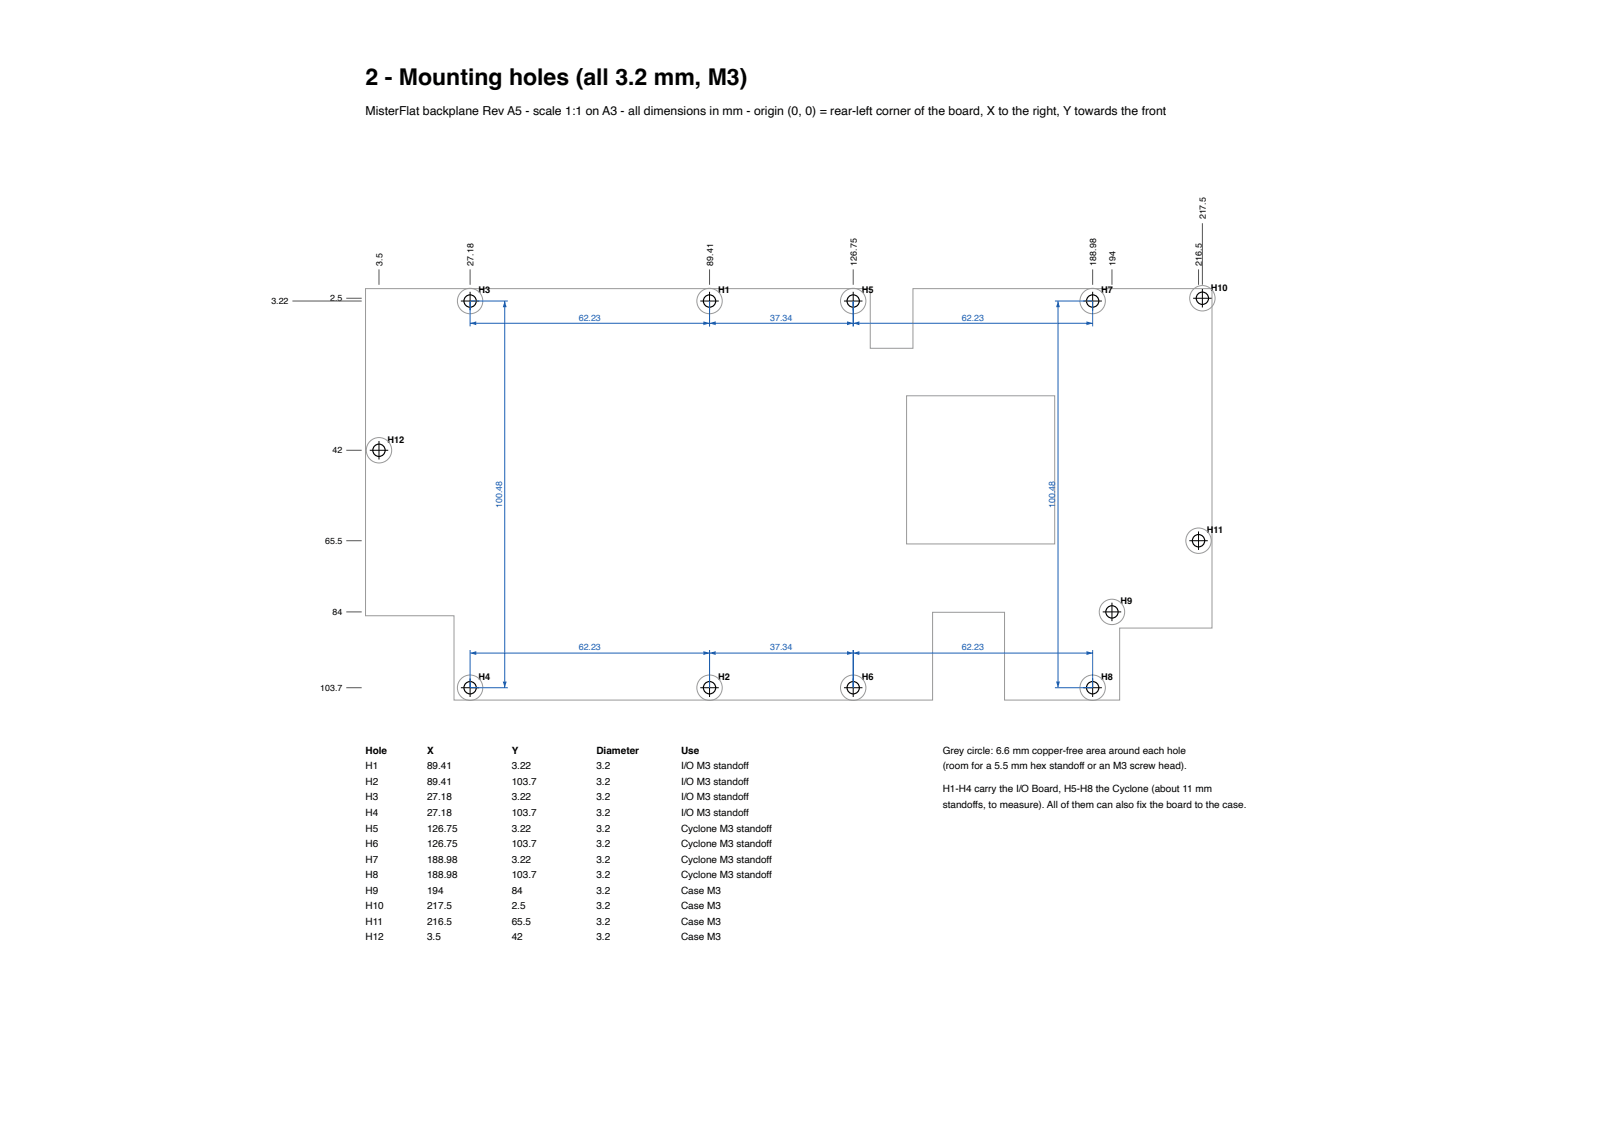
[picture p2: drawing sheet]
<svg xmlns="http://www.w3.org/2000/svg" width="420mm" height="297mm" viewBox="0 0 420 297" stroke-linecap="round" stroke-linejoin="round" font-family="sans-serif">
<defs><g id="words">
<text font-size="6" x="95" y="22">2 - Mounting holes (all 3.2 mm, M3)</text>
<text font-size="3.2" x="95" y="30">MisterFlat backplane Rev A5 - scale 1:1 on A3 - all dimensions in mm - origin (0, 0) = rear-left corner of the board, X to the right, Y towards the front</text>
<g font-size="2.6">
<text x="95" y="195.9">Hole</text>
<text x="111" y="195.9">X</text>
<text x="133" y="195.9">Y</text>
<text x="155" y="195.9">Diameter</text>
<text x="177" y="195.9">Use</text>
<text x="245" y="195.9">Grey circle: 6.6 mm copper-free area around each hole</text>
<text x="95" y="199.9">H1</text>
<text x="95" y="204">H2</text>
<text x="111" y="199.9">89.41</text>
<text x="111" y="204">89.41</text>
<text x="133" y="199.9">3.22</text>
<text x="133" y="204">103.7</text>
<text x="155" y="199.9">3.2</text>
<text x="155" y="204">3.2</text>
<text x="177" y="199.9">I/O M3 standoff</text>
<text x="177" y="204">I/O M3 standoff</text>
<text x="245" y="199.9">(room for a 5.5 mm hex standoff or an M3 screw head).</text>
<text x="95" y="208">H3</text>
<text x="111" y="208">27.18</text>
<text x="133" y="208">3.22</text>
<text x="155" y="208">3.2</text>
<text x="177" y="208">I/O M3 standoff</text>
<text x="245" y="205.9">H1-H4 carry the I/O Board, H5-H8 the Cyclone (about 11 mm</text>
<text x="245" y="209.9">standoffs, to measure). All of them can also fix the board to the case.</text>
<text x="95" y="212">H4</text>
<text x="111" y="212">27.18</text>
<text x="133" y="212">103.7</text>
<text x="155" y="212">3.2</text>
<text x="177" y="212">I/O M3 standoff</text>
<text x="95" y="216.1">H5</text>
<text x="95" y="220.1">H6</text>
<text x="111" y="216.1">126.75</text>
<text x="111" y="220.1">126.75</text>
<text x="133" y="216.1">3.22</text>
<text x="133" y="220.1">103.7</text>
<text x="155" y="216.1">3.2</text>
<text x="155" y="220.1">3.2</text>
<text x="177" y="216.1">Cyclone M3 standoff</text>
<text x="177" y="220.1">Cyclone M3 standoff</text>
<text x="95" y="224.1">H7</text>
<text x="111" y="224.1">188.98</text>
<text x="133" y="224.1">3.22</text>
<text x="155" y="224.1">3.2</text>
<text x="177" y="224.1">Cyclone M3 standoff</text>
<text x="95" y="228.2">H8</text>
<text x="95" y="232.2">H9</text>
<text x="111" y="228.2">188.98</text>
<text x="111" y="232.2">194</text>
<text x="133" y="228.2">103.7</text>
<text x="133" y="232.2">84</text>
<text x="155" y="228.2">3.2</text>
<text x="155" y="232.2">3.2</text>
<text x="177" y="228.2">Cyclone M3 standoff</text>
<text x="177" y="232.2">Case M3</text>
<text x="95" y="236.2">H10</text>
<text x="111" y="236.2">217.5</text>
<text x="133" y="236.2">2.5</text>
<text x="155" y="236.2">3.2</text>
<text x="177" y="236.2">Case M3</text>
<text x="95" y="240.2">H11</text>
<text x="95" y="244.3">H12</text>
<text x="111" y="240.2">216.5</text>
<text x="111" y="244.3">3.5</text>
<text x="133" y="240.2">65.5</text>
<text x="133" y="244.3">42</text>
<text x="155" y="240.2">3.2</text>
<text x="155" y="244.3">3.2</text>
<text x="177" y="240.2">Case M3</text>
<text x="177" y="244.3">Case M3</text>
</g>
<g font-size="2.4">
<text x="124.4" y="76.2">H3</text>
<text x="186.6" y="76.2">H1</text>
<text x="224" y="76.2">H5</text>
<text x="286.2" y="76.2">H7</text>
<text x="314.7" y="75.5">H10</text>
<text x="100.7" y="115">H12</text>
<text x="313.7" y="138.5">H11</text>
<text x="291.2" y="157">H9</text>
<text x="124.4" y="176.7">H4</text>
<text x="186.6" y="176.7">H2</text>
<text x="224" y="176.7">H6</text>
<text x="286.2" y="176.7">H8</text>
</g>
<g font-size="2.3">
<text x="313.4" y="57" transform="rotate(-90 313.4 57)">217.5</text>
<text x="99.4" y="69" transform="rotate(-90 99.4 69)">3.5</text>
<text x="123.1" y="69" transform="rotate(-90 123.1 69)">27.18</text>
<text x="185.3" y="69" transform="rotate(-90 185.3 69)">89.41</text>
<text x="222.6" y="69" transform="rotate(-90 222.6 69)">126.75</text>
<text x="284.9" y="69" transform="rotate(-90 284.9 69)">188.98</text>
<text x="289.9" y="69" transform="rotate(-90 289.9 69)">194</text>
<text x="312.4" y="69" transform="rotate(-90 312.4 69)">216.5</text>
<text x="70.5" y="79">3.22</text>
<text x="85.8" y="78.3">2.5</text>
<text x="86.4" y="117.8">42</text>
<text x="84.5" y="141.3">65.5</text>
<text x="86.4" y="159.8">84</text>
<text x="83.2" y="179.5">103.7</text>
</g>
<g font-size="2.3" fill="#1a5fb4">
<text x="150.4" y="83.3">62.23</text>
<text x="200.2" y="83.3">37.34</text>
<text x="250" y="83.3">62.23</text>
<text x="130.5" y="132" transform="rotate(-90 130.5 132)">100.48</text>
<text x="274.3" y="132" transform="rotate(-90 274.3 132)">100.48</text>
<text x="150.4" y="169">62.23</text>
<text x="200.2" y="169">37.34</text>
<text x="250" y="169">62.23</text>
</g>
</g></defs>
<g fill="none" stroke="#999" stroke-width=".26">
<path d="M95 75h131.2v15.5h11.1v-15.5h77.7v88.2h-24v18.7h-29.9v-22.8h-18.7v22.8h-124.4v-21.9h-23zM235.6 102.8h38.5v38.5h-38.5z"/>
<circle cx="122.2" cy="78.2" r="3.3"/>
<circle cx="184.4" cy="78.2" r="3.3"/>
<circle cx="221.7" cy="78.2" r="3.3"/>
<circle cx="284" cy="78.2" r="3.3"/>
<circle cx="312.5" cy="77.5" r="3.3"/>
<circle cx="98.5" cy="117" r="3.3"/>
<circle cx="289" cy="159" r="3.3"/>
<circle cx="311.5" cy="140.5" r="3.3"/>
<circle cx="122.2" cy="178.7" r="3.3"/>
<circle cx="184.4" cy="178.7" r="3.3"/>
<circle cx="221.7" cy="178.7" r="3.3"/>
<circle cx="284" cy="178.7" r="3.3"/>
</g>
<g fill="none" stroke="#000" stroke-width=".3">
<circle cx="122.2" cy="78.2" r="1.6"/>
<circle cx="184.4" cy="78.2" r="1.6"/>
<circle cx="221.7" cy="78.2" r="1.6"/>
<circle cx="284" cy="78.2" r="1.6"/>
<circle cx="312.5" cy="77.5" r="1.6"/>
<circle cx="98.5" cy="117" r="1.6"/>
<circle cx="289" cy="159" r="1.6"/>
<circle cx="311.5" cy="140.5" r="1.6"/>
<circle cx="122.2" cy="178.7" r="1.6"/>
<circle cx="184.4" cy="178.7" r="1.6"/>
<circle cx="221.7" cy="178.7" r="1.6"/>
<circle cx="284" cy="178.7" r="1.6"/>
</g>
<g fill="none" stroke="#000" stroke-width=".26">
<path d="M119.8 78.2h4.8M122.2 75.8v4.8M182 78.2h4.8M184.4 75.8v4.8M219.4 78.2h4.8M221.7 75.8v4.8M281.6 78.2h4.8M284 75.8v4.8M310.1 77.5h4.8M312.5 75.1v4.8M96.1 117h4.8M98.5 114.6v4.8"/>
<path d="M311.5 138.1v4.8M286.6 159h4.8M289 156.6v4.8M309.1 140.5h4.8M119.8 178.7h4.8M122.2 176.3v4.8M182 178.7h4.8M184.4 176.3v4.8M219.4 178.7h4.8M221.7 176.3v4.8M281.6 178.7h4.8M284 176.3v4.8"/>
</g>
<path d="M122.2 78.2v6.6M184.4 78.2v6.6M122.2 84h62.2" fill="none" stroke="#1a5fb4" stroke-width=".26"/>
<g fill="#1a5fb4">
<path d="M122.2 84l1.6-.5v1z"/>
<path d="M182.8 83.5l1.6 .5-1.6 .5z"/>
</g>
<path d="M184.4 78.2v6.6M221.7 78.2v6.6M184.4 84h37.3" fill="none" stroke="#1a5fb4" stroke-width=".26"/>
<g fill="#1a5fb4">
<path d="M184.4 84l1.6-.5v1z"/>
<path d="M220.1 83.5l1.6 .5-1.6 .5z"/>
</g>
<path d="M221.7 78.2v6.6M284 78.2v6.6M221.7 84h62.3" fill="none" stroke="#1a5fb4" stroke-width=".26"/>
<g fill="#1a5fb4">
<path d="M221.7 84l1.6-.5v1z"/>
<path d="M282.4 83.5l1.6 .5-1.6 .5z"/>
</g>
<path d="M122.2 168.9v9.8M122.2 169.7h62.2M184.4 168.9v9.8" fill="none" stroke="#1a5fb4" stroke-width=".26"/>
<g fill="#1a5fb4">
<path d="M122.2 169.7l1.6-.5v1z"/>
<path d="M182.8 169.2l1.6 .5-1.6 .5z"/>
</g>
<path d="M184.4 168.9v9.8M184.4 169.7h37.3M221.7 168.9v9.8" fill="none" stroke="#1a5fb4" stroke-width=".26"/>
<g fill="#1a5fb4">
<path d="M184.4 169.7l1.6-.5v1z"/>
<path d="M220.1 169.2l1.6 .5-1.6 .5z"/>
</g>
<path d="M221.7 168.9v9.8M221.7 169.7h62.3M284 168.9v9.8" fill="none" stroke="#1a5fb4" stroke-width=".26"/>
<g fill="#1a5fb4">
<path d="M221.7 169.7l1.6-.5v1z"/>
<path d="M282.4 169.2l1.6 .5-1.6 .5z"/>
</g>
<path d="M122.2 78.2h9.8M131.2 78.2v100.5M122.2 178.7h9.8" fill="none" stroke="#1a5fb4" stroke-width=".26"/>
<g fill="#1a5fb4">
<path d="M131.2 78.2l.5 1.6h-1z"/>
<path d="M130.7 177.1h1l-.5 1.6z"/>
</g>
<path d="M274.2 78.2h9.8M275 78.2v100.5M274.2 178.7h9.8" fill="none" stroke="#1a5fb4" stroke-width=".26"/>
<g fill="#1a5fb4">
<path d="M275 78.2l.5 1.6h-1z"/>
<path d="M274.5 177.1h1l-.5 1.6z"/>
</g>
<g fill="none" stroke="#555" stroke-width=".26">
<path d="M312.5 58v16M76 78.2h18M90 77.5h4M98.5 70v4M122.2 70v4M184.4 70v4M221.7 70v4M284 70v4M289 70v4M311.5 70v4M90 117h4M90 140.5h4"/>
<path d="M90 159h4M90 178.7h4"/>
</g>
<use href="#words"/>
</svg>
